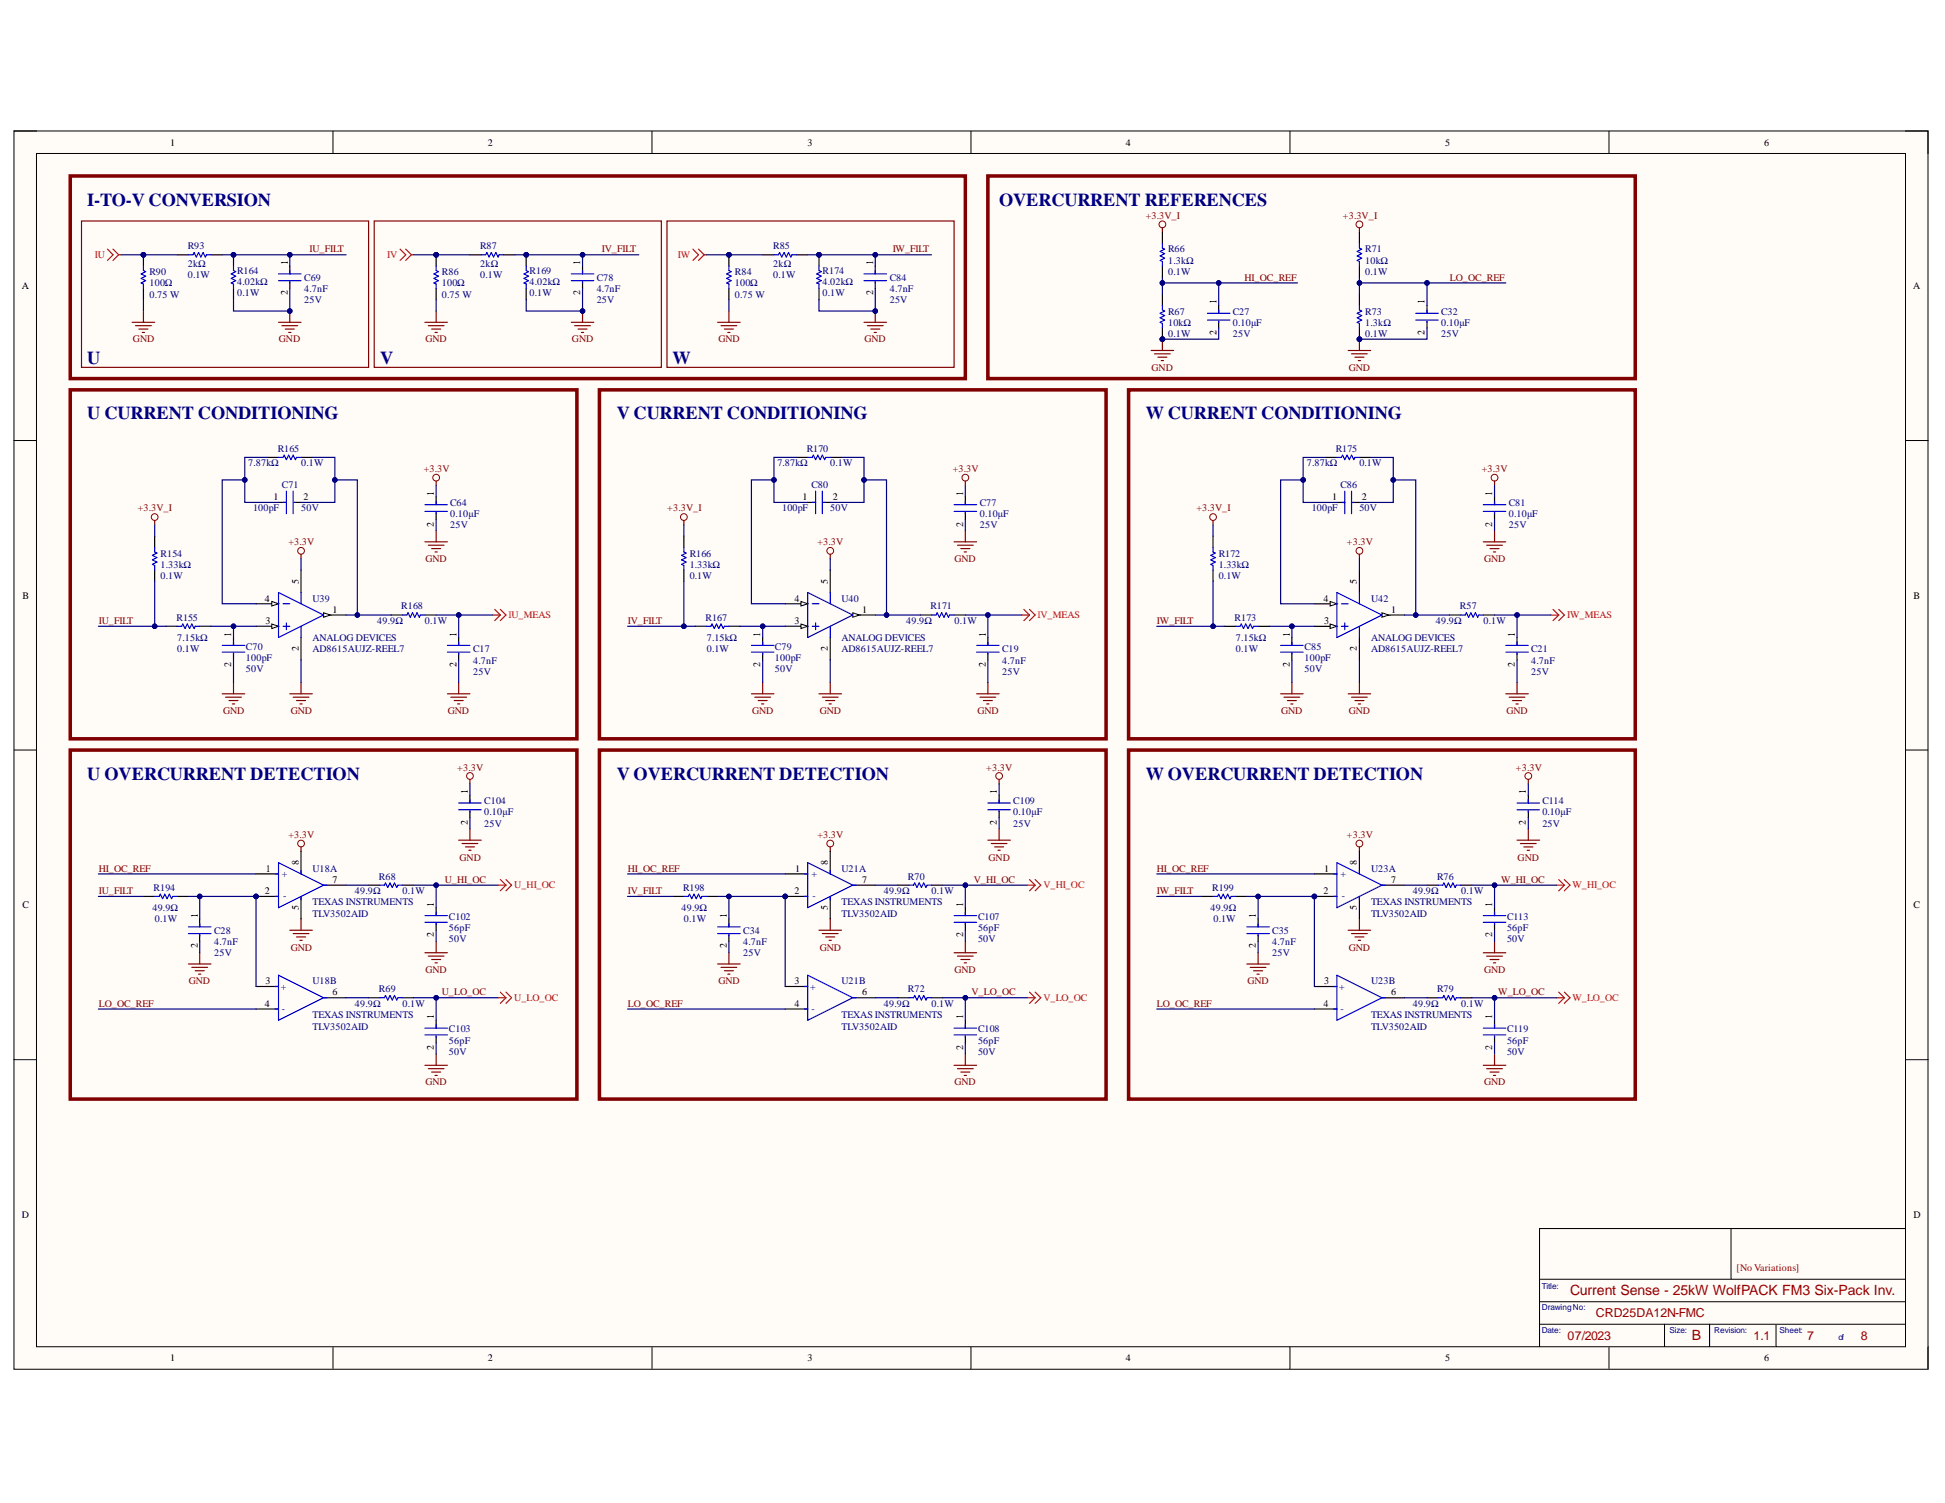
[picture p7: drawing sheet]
<svg xmlns="http://www.w3.org/2000/svg" width="279mm" height="216mm" viewBox="0 0 279 216" stroke-linecap="round" stroke-linejoin="round" font-family="sans-serif">
<defs><g id="words">
<g font-size="2.6" fill="#000080">
<text x="12.5" y="29.6">I-TO-V CONVERSION</text>
<text x="143.5" y="29.6">OVERCURRENT REFERENCES</text>
<text x="12.5" y="52.2">U</text>
<text x="54.6" y="52.2">V</text>
<text x="96.6" y="52.2">W</text>
<text x="12.5" y="60.2">U CURRENT CONDITIONING</text>
<text x="88.6" y="60.2">V CURRENT CONDITIONING</text>
<text x="164.6" y="60.2">W CURRENT CONDITIONING</text>
<text x="12.5" y="112.1">U OVERCURRENT DETECTION</text>
<text x="88.6" y="112.1">V OVERCURRENT DETECTION</text>
<text x="164.6" y="112.1">W OVERCURRENT DETECTION</text>
</g>
<g font-size="2" fill="#980000">
<text x="225.5" y="186.1">Current Sense - 25kW WolfPACK FM3 Six-Pack Inv.</text>
<text x="243" y="192.5">B</text>
</g>
<g font-size="1.8" fill="#980000">
<text x="229.3" y="189.2">CRD25DA12N-FMC</text>
<text x="225.2" y="192.4">07/2023</text>
<text x="251.9" y="192.4">1.1</text>
<text x="259.6" y="192.4">7</text>
<text x="267.3" y="192.4">8</text>
</g>
<g font-size="1.4">
<text x="24.4" y="20.9">1</text>
<text x="70.1" y="20.9">2</text>
<text x="116" y="20.9">3</text>
<text x="161.7" y="20.9">4</text>
<text x="207.6" y="20.9">5</text>
<text x="253.4" y="20.9">6</text>
<text x="3.1" y="41.6">A</text>
<text x="41.3" y="38" transform="rotate(-90 41.3 38)">1</text>
<text x="83.3" y="38" transform="rotate(-90 83.3 38)">1</text>
<text x="125.4" y="38" transform="rotate(-90 125.4 38)">1</text>
<text x="274.8" y="41.6">A</text>
<text x="41.3" y="42.4" transform="rotate(-90 41.3 42.4)">2</text>
<text x="83.3" y="42.4" transform="rotate(-90 83.3 42.4)">2</text>
<text x="125.4" y="42.4" transform="rotate(-90 125.4 42.4)">2</text>
<text x="174.7" y="43.7" transform="rotate(-90 174.7 43.7)">1</text>
<text x="204.7" y="43.7" transform="rotate(-90 204.7 43.7)">1</text>
<text x="174.7" y="48.1" transform="rotate(-90 174.7 48.1)">2</text>
<text x="204.7" y="48.1" transform="rotate(-90 204.7 48.1)">2</text>
<text x="39.3" y="71.8">1</text>
<text x="43.6" y="71.8">2</text>
<text x="62.3" y="71.2" transform="rotate(-90 62.3 71.2)">1</text>
<text x="115.3" y="71.8">1</text>
<text x="119.6" y="71.8">2</text>
<text x="138.4" y="71.2" transform="rotate(-90 138.4 71.2)">1</text>
<text x="191.4" y="71.8">1</text>
<text x="195.6" y="71.8">2</text>
<text x="214.4" y="71.2" transform="rotate(-90 214.4 71.2)">1</text>
<text x="62.3" y="75.6" transform="rotate(-90 62.3 75.6)">2</text>
<text x="138.4" y="75.6" transform="rotate(-90 138.4 75.6)">2</text>
<text x="214.4" y="75.6" transform="rotate(-90 214.4 75.6)">2</text>
<text x="42.9" y="83.8" transform="rotate(-90 42.9 83.8)">5</text>
<text x="118.9" y="83.8" transform="rotate(-90 118.9 83.8)">5</text>
<text x="194.9" y="83.8" transform="rotate(-90 194.9 83.8)">5</text>
<text x="3.2" y="86">B</text>
<text x="38" y="86.4">4</text>
<text x="38.1" y="89.7">3</text>
<text x="47.8" y="88.1">1</text>
<text x="114.1" y="89.7">3</text>
<text x="114.1" y="86.4">4</text>
<text x="123.8" y="88.1">1</text>
<text x="190.1" y="86.4">4</text>
<text x="190.2" y="89.7">3</text>
<text x="199.8" y="88.1">1</text>
<text x="274.9" y="86">B</text>
<text x="33.2" y="95.8" transform="rotate(-90 33.2 95.8)">2</text>
<text x="33.2" y="91.4" transform="rotate(-90 33.2 91.4)">1</text>
<text x="42.9" y="93.5" transform="rotate(-90 42.9 93.5)">2</text>
<text x="65.6" y="95.8" transform="rotate(-90 65.6 95.8)">2</text>
<text x="65.6" y="91.4" transform="rotate(-90 65.6 91.4)">1</text>
<text x="109.2" y="95.8" transform="rotate(-90 109.2 95.8)">2</text>
<text x="109.2" y="91.4" transform="rotate(-90 109.2 91.4)">1</text>
<text x="118.9" y="93.5" transform="rotate(-90 118.9 93.5)">2</text>
<text x="141.6" y="95.8" transform="rotate(-90 141.6 95.8)">2</text>
<text x="141.6" y="91.4" transform="rotate(-90 141.6 91.4)">1</text>
<text x="185.3" y="95.8" transform="rotate(-90 185.3 95.8)">2</text>
<text x="185.3" y="91.4" transform="rotate(-90 185.3 91.4)">1</text>
<text x="194.9" y="93.5" transform="rotate(-90 194.9 93.5)">2</text>
<text x="217.6" y="95.8" transform="rotate(-90 217.6 95.8)">2</text>
<text x="217.6" y="91.4" transform="rotate(-90 217.6 91.4)">1</text>
<text x="67.2" y="118.5" transform="rotate(-90 67.2 118.5)">2</text>
<text x="67.2" y="114.1" transform="rotate(-90 67.2 114.1)">1</text>
<text x="143.2" y="118.5" transform="rotate(-90 143.2 118.5)">2</text>
<text x="143.2" y="114.1" transform="rotate(-90 143.2 114.1)">1</text>
<text x="219.2" y="118.5" transform="rotate(-90 219.2 118.5)">2</text>
<text x="219.2" y="114.1" transform="rotate(-90 219.2 114.1)">1</text>
<text x="38.2" y="125.2">1</text>
<text x="42.9" y="124.2" transform="rotate(-90 42.9 124.2)">8</text>
<text x="114.2" y="125.2">1</text>
<text x="118.9" y="124.2" transform="rotate(-90 118.9 124.2)">8</text>
<text x="190.2" y="125.2">1</text>
<text x="194.9" y="124.2" transform="rotate(-90 194.9 124.2)">8</text>
<text x="3.2" y="130.5">C</text>
<text x="28.4" y="131.8" transform="rotate(-90 28.4 131.8)">1</text>
<text x="38" y="128.5">2</text>
<text x="42.9" y="130.7" transform="rotate(-90 42.9 130.7)">5</text>
<text x="47.8" y="126.8">7</text>
<text x="62.3" y="130.2" transform="rotate(-90 62.3 130.2)">1</text>
<text x="104.4" y="131.8" transform="rotate(-90 104.4 131.8)">1</text>
<text x="114.1" y="128.5">2</text>
<text x="118.9" y="130.7" transform="rotate(-90 118.9 130.7)">5</text>
<text x="123.8" y="126.8">7</text>
<text x="138.4" y="130.2" transform="rotate(-90 138.4 130.2)">1</text>
<text x="180.4" y="131.8" transform="rotate(-90 180.4 131.8)">1</text>
<text x="190.1" y="128.5">2</text>
<text x="194.9" y="130.7" transform="rotate(-90 194.9 130.7)">5</text>
<text x="199.8" y="126.8">7</text>
<text x="214.4" y="130.2" transform="rotate(-90 214.4 130.2)">1</text>
<text x="274.9" y="130.5">C</text>
<text x="28.4" y="136.2" transform="rotate(-90 28.4 136.2)">2</text>
<text x="62.3" y="134.6" transform="rotate(-90 62.3 134.6)">2</text>
<text x="104.4" y="136.2" transform="rotate(-90 104.4 136.2)">2</text>
<text x="138.4" y="134.6" transform="rotate(-90 138.4 134.6)">2</text>
<text x="180.4" y="136.2" transform="rotate(-90 180.4 136.2)">2</text>
<text x="214.4" y="134.6" transform="rotate(-90 214.4 134.6)">2</text>
<text x="38.1" y="141.4">3</text>
<text x="47.8" y="143">6</text>
<text x="114.1" y="141.4">3</text>
<text x="123.8" y="143">6</text>
<text x="190.2" y="141.4">3</text>
<text x="199.8" y="143">6</text>
<text x="38" y="144.6">4</text>
<text x="62.3" y="146.4" transform="rotate(-90 62.3 146.4)">1</text>
<text x="114.1" y="144.6">4</text>
<text x="138.4" y="146.4" transform="rotate(-90 138.4 146.4)">1</text>
<text x="190.1" y="144.6">4</text>
<text x="214.4" y="146.4" transform="rotate(-90 214.4 146.4)">1</text>
<text x="62.3" y="150.8" transform="rotate(-90 62.3 150.8)">2</text>
<text x="138.4" y="150.8" transform="rotate(-90 138.4 150.8)">2</text>
<text x="214.4" y="150.8" transform="rotate(-90 214.4 150.8)">2</text>
<text x="3.1" y="174.9">D</text>
<text x="274.9" y="174.9">D</text>
<text x="24.4" y="195.6">1</text>
<text x="70.1" y="195.6">2</text>
<text x="116" y="195.6">3</text>
<text x="161.7" y="195.6">4</text>
<text x="207.6" y="195.6">5</text>
<text x="253.4" y="195.6">6</text>
</g>
<g font-size="1.4" fill="#000080">
<text x="27" y="35.8">R93</text>
<text x="69" y="35.8">R87</text>
<text x="111.1" y="35.8">R85</text>
<text x="21.5" y="41.1">100Ω</text>
<text x="21.5" y="39.5">R90</text>
<text x="27" y="38.4">2kΩ</text>
<text x="27" y="40">0.1W</text>
<text x="34.1" y="41">4.02kΩ</text>
<text x="34.1" y="39.4">R164</text>
<text x="43.7" y="41.9">4.7nF</text>
<text x="43.7" y="40.3">C69</text>
<text x="63.5" y="41.1">100Ω</text>
<text x="63.5" y="39.5">R86</text>
<text x="69" y="38.4">2kΩ</text>
<text x="69" y="40">0.1W</text>
<text x="76.1" y="41">4.02kΩ</text>
<text x="76.1" y="39.4">R169</text>
<text x="85.7" y="41.9">4.7nF</text>
<text x="85.7" y="40.3">C78</text>
<text x="105.6" y="41.1">100Ω</text>
<text x="105.6" y="39.5">R84</text>
<text x="111.1" y="38.4">2kΩ</text>
<text x="111.1" y="40">0.1W</text>
<text x="118.2" y="41">4.02kΩ</text>
<text x="118.2" y="39.4">R174</text>
<text x="127.8" y="41.9">4.7nF</text>
<text x="127.8" y="40.3">C84</text>
<text x="167.8" y="39.5">0.1W</text>
<text x="167.8" y="37.9">1.3kΩ</text>
<text x="167.8" y="36.2">R66</text>
<text x="196.1" y="37.9">10kΩ</text>
<text x="196.1" y="39.5">0.1W</text>
<text x="196.1" y="36.2">R71</text>
<text x="21.5" y="42.8">0.75 W</text>
<text x="34.1" y="42.6">0.1W</text>
<text x="43.7" y="43.5">25V</text>
<text x="63.5" y="42.8">0.75 W</text>
<text x="76.1" y="42.6">0.1W</text>
<text x="85.7" y="43.5">25V</text>
<text x="105.6" y="42.8">0.75 W</text>
<text x="118.2" y="42.6">0.1W</text>
<text x="127.8" y="43.5">25V</text>
<text x="167.8" y="46.8">10kΩ</text>
<text x="167.8" y="45.2">R67</text>
<text x="177.1" y="46.8">0.10μF</text>
<text x="177.1" y="45.2">C27</text>
<text x="196.1" y="46.8">1.3kΩ</text>
<text x="196.1" y="45.2">R73</text>
<text x="207" y="46.8">0.10μF</text>
<text x="207" y="45.2">C32</text>
<text x="167.8" y="48.4">0.1W</text>
<text x="177.1" y="48.4">25V</text>
<text x="196.1" y="48.4">0.1W</text>
<text x="207" y="48.4">25V</text>
<text x="39.9" y="64.9">R165</text>
<text x="115.9" y="64.9">R170</text>
<text x="191.9" y="64.9">R175</text>
<text x="35.7" y="67">7.87kΩ</text>
<text x="40.5" y="70.1">C71</text>
<text x="43.3" y="67">0.1W</text>
<text x="111.7" y="67">7.87kΩ</text>
<text x="116.6" y="70.1">C80</text>
<text x="119.3" y="67">0.1W</text>
<text x="187.7" y="67">7.87kΩ</text>
<text x="192.6" y="70.1">C86</text>
<text x="195.3" y="67">0.1W</text>
<text x="36.3" y="73.4">100pF</text>
<text x="43.3" y="73.4">50V</text>
<text x="64.7" y="75.9">25V</text>
<text x="64.7" y="74.3">0.10μF</text>
<text x="64.7" y="72.7">C64</text>
<text x="112.3" y="73.4">100pF</text>
<text x="119.3" y="73.4">50V</text>
<text x="140.7" y="75.9">25V</text>
<text x="140.7" y="74.3">0.10μF</text>
<text x="140.7" y="72.7">C77</text>
<text x="188.4" y="73.4">100pF</text>
<text x="195.3" y="73.4">50V</text>
<text x="216.7" y="75.9">25V</text>
<text x="216.7" y="74.3">0.10μF</text>
<text x="216.7" y="72.7">C81</text>
<text x="23.1" y="83.2">0.1W</text>
<text x="23.1" y="81.5">1.33kΩ</text>
<text x="23.1" y="79.9">R154</text>
<text x="99.1" y="83.2">0.1W</text>
<text x="99.1" y="81.5">1.33kΩ</text>
<text x="99.1" y="79.9">R166</text>
<text x="175.1" y="83.2">0.1W</text>
<text x="175.1" y="81.5">1.33kΩ</text>
<text x="175.1" y="79.9">R172</text>
<text x="25.4" y="89.2">R155</text>
<text x="44.9" y="86.4">U39</text>
<text x="54.2" y="89.7">49.9Ω</text>
<text x="57.7" y="87.5">R168</text>
<text x="61" y="89.7">0.1W</text>
<text x="101.4" y="89.2">R167</text>
<text x="120.9" y="86.4">U40</text>
<text x="130.2" y="89.7">49.9Ω</text>
<text x="133.6" y="87.5">R171</text>
<text x="137.1" y="89.7">0.1W</text>
<text x="177.3" y="89.2">R173</text>
<text x="197" y="86.4">U42</text>
<text x="206.3" y="89.7">49.9Ω</text>
<text x="209.7" y="87.5">R57</text>
<text x="213.1" y="89.7">0.1W</text>
<text x="25.4" y="92.1">7.15kΩ</text>
<text x="25.4" y="93.7">0.1W</text>
<text x="35.3" y="95">100pF</text>
<text x="35.3" y="93.4">C70</text>
<text x="44.9" y="92.1">ANALOG DEVICES</text>
<text x="44.9" y="93.7">AD8615AUJZ-REEL7</text>
<text x="68" y="95.3">4.7nF</text>
<text x="68" y="93.7">C17</text>
<text x="101.5" y="92.1">7.15kΩ</text>
<text x="101.5" y="93.7">0.1W</text>
<text x="111.3" y="95">100pF</text>
<text x="111.3" y="93.4">C79</text>
<text x="120.9" y="92.1">ANALOG DEVICES</text>
<text x="120.9" y="93.7">AD8615AUJZ-REEL7</text>
<text x="144" y="95.3">4.7nF</text>
<text x="144" y="93.7">C19</text>
<text x="177.5" y="92.1">7.15kΩ</text>
<text x="177.5" y="93.7">0.1W</text>
<text x="187.4" y="95">100pF</text>
<text x="187.4" y="93.4">C85</text>
<text x="197" y="92.1">ANALOG DEVICES</text>
<text x="197" y="93.7">AD8615AUJZ-REEL7</text>
<text x="220" y="95.3">4.7nF</text>
<text x="220" y="93.7">C21</text>
<text x="35.3" y="96.6">50V</text>
<text x="68" y="96.9">25V</text>
<text x="111.3" y="96.6">50V</text>
<text x="144" y="96.9">25V</text>
<text x="187.4" y="96.6">50V</text>
<text x="220" y="96.9">25V</text>
<text x="69.6" y="118.7">25V</text>
<text x="69.6" y="117.1">0.10μF</text>
<text x="69.6" y="115.5">C104</text>
<text x="145.6" y="118.7">25V</text>
<text x="145.6" y="117.1">0.10μF</text>
<text x="145.6" y="115.5">C109</text>
<text x="221.6" y="118.7">25V</text>
<text x="221.6" y="117.1">0.10μF</text>
<text x="221.6" y="115.5">C114</text>
<text x="44.9" y="125.2">U18A</text>
<text x="120.9" y="125.2">U21A</text>
<text x="197" y="125.2">U23A</text>
<text x="21.9" y="130.9">49.9Ω</text>
<text x="22.1" y="127.9">R194</text>
<text x="40.5" y="126">+</text>
<text x="40.7" y="129.1">-</text>
<text x="44.9" y="130.1">TEXAS INSTRUMENTS</text>
<text x="44.9" y="131.7">TLV3502AID</text>
<text x="51" y="128.5">49.9Ω</text>
<text x="54.4" y="126.3">R68</text>
<text x="57.8" y="128.5">0.1W</text>
<text x="97.9" y="130.9">49.9Ω</text>
<text x="98.1" y="127.9">R198</text>
<text x="116.6" y="126">+</text>
<text x="116.7" y="129.1">-</text>
<text x="120.9" y="130.1">TEXAS INSTRUMENTS</text>
<text x="120.9" y="131.7">TLV3502AID</text>
<text x="127" y="128.5">49.9Ω</text>
<text x="130.4" y="126.3">R70</text>
<text x="133.8" y="128.5">0.1W</text>
<text x="173.9" y="130.9">49.9Ω</text>
<text x="174.1" y="127.9">R199</text>
<text x="192.6" y="126">+</text>
<text x="192.7" y="129.1">-</text>
<text x="197" y="130.1">TEXAS INSTRUMENTS</text>
<text x="197" y="131.7">TLV3502AID</text>
<text x="203" y="128.5">49.9Ω</text>
<text x="206.4" y="126.3">R76</text>
<text x="209.9" y="128.5">0.1W</text>
<text x="22.2" y="132.5">0.1W</text>
<text x="30.8" y="137.3">25V</text>
<text x="30.8" y="135.7">4.7nF</text>
<text x="30.8" y="134.1">C28</text>
<text x="64.5" y="133.8">56pF</text>
<text x="64.5" y="135.4">50V</text>
<text x="64.5" y="132.2">C102</text>
<text x="98.2" y="132.5">0.1W</text>
<text x="106.8" y="137.3">25V</text>
<text x="106.8" y="135.7">4.7nF</text>
<text x="106.8" y="134.1">C34</text>
<text x="140.5" y="133.8">56pF</text>
<text x="140.5" y="135.4">50V</text>
<text x="140.5" y="132.2">C107</text>
<text x="174.3" y="132.5">0.1W</text>
<text x="182.8" y="137.3">25V</text>
<text x="182.8" y="135.7">4.7nF</text>
<text x="182.8" y="134.1">C35</text>
<text x="216.5" y="133.8">56pF</text>
<text x="216.5" y="135.4">50V</text>
<text x="216.5" y="132.2">C113</text>
<text x="40.3" y="142.2">+</text>
<text x="44.9" y="141.4">U18B</text>
<text x="54.4" y="142.5">R69</text>
<text x="116.4" y="142.2">+</text>
<text x="120.9" y="141.4">U21B</text>
<text x="130.4" y="142.5">R72</text>
<text x="192.4" y="142.2">+</text>
<text x="197" y="141.4">U23B</text>
<text x="206.4" y="142.5">R79</text>
<text x="40.5" y="145.4">-</text>
<text x="44.9" y="146.2">TEXAS INSTRUMENTS</text>
<text x="44.9" y="147.9">TLV3502AID</text>
<text x="51" y="144.6">49.9Ω</text>
<text x="57.8" y="144.6">0.1W</text>
<text x="64.5" y="149.9">56pF</text>
<text x="64.5" y="148.3">C103</text>
<text x="116.6" y="145.4">-</text>
<text x="120.9" y="146.2">TEXAS INSTRUMENTS</text>
<text x="120.9" y="147.9">TLV3502AID</text>
<text x="127" y="144.6">49.9Ω</text>
<text x="133.8" y="144.6">0.1W</text>
<text x="140.5" y="149.9">56pF</text>
<text x="140.5" y="148.3">C108</text>
<text x="192.6" y="145.4">-</text>
<text x="197" y="146.2">TEXAS INSTRUMENTS</text>
<text x="197" y="147.9">TLV3502AID</text>
<text x="203" y="144.6">49.9Ω</text>
<text x="209.9" y="144.6">0.1W</text>
<text x="216.5" y="149.9">56pF</text>
<text x="216.5" y="148.3">C119</text>
<text x="64.5" y="151.6">50V</text>
<text x="140.5" y="151.6">50V</text>
<text x="216.5" y="151.6">50V</text>
</g>
<g font-size="1.4" fill="#800000">
<text x="164.6" y="31.4">+3.3V_I</text>
<text x="192.9" y="31.4">+3.3V_I</text>
<text x="44.5" y="36.2">IU_FILT</text>
<text x="86.5" y="36.2">IV_FILT</text>
<text x="128.2" y="36.2">IW_FILT</text>
<text x="178.8" y="40.3">HI_OC_REF</text>
<text x="208.3" y="40.3">LO_OC_REF</text>
<text x="19.1" y="49.2">GND</text>
<text x="40.1" y="49.2">GND</text>
<text x="61.1" y="49.2">GND</text>
<text x="82.2" y="49.2">GND</text>
<text x="103.2" y="49.2">GND</text>
<text x="124.2" y="49.2">GND</text>
<text x="165.4" y="53.2">GND</text>
<text x="193.7" y="53.2">GND</text>
<text x="60.9" y="67.8">+3.3V</text>
<text x="136.9" y="67.8">+3.3V</text>
<text x="212.9" y="67.8">+3.3V</text>
<text x="19.8" y="73.4">+3.3V_I</text>
<text x="95.9" y="73.4">+3.3V_I</text>
<text x="171.9" y="73.4">+3.3V_I</text>
<text x="41.4" y="78.3">+3.3V</text>
<text x="61.1" y="80.8">GND</text>
<text x="117.4" y="78.3">+3.3V</text>
<text x="137.1" y="80.8">GND</text>
<text x="193.5" y="78.3">+3.3V</text>
<text x="213.2" y="80.8">GND</text>
<text x="14.2" y="89.7">IU_FILT</text>
<text x="90.2" y="89.7">IV_FILT</text>
<text x="166.2" y="89.7">IW_FILT</text>
<text x="32" y="102.6">GND</text>
<text x="41.8" y="102.6">GND</text>
<text x="64.3" y="102.6">GND</text>
<text x="108" y="102.6">GND</text>
<text x="117.8" y="102.6">GND</text>
<text x="140.4" y="102.6">GND</text>
<text x="184" y="102.6">GND</text>
<text x="193.7" y="102.6">GND</text>
<text x="216.4" y="102.6">GND</text>
<text x="65.7" y="110.7">+3.3V</text>
<text x="141.7" y="110.7">+3.3V</text>
<text x="217.8" y="110.7">+3.3V</text>
<text x="14.2" y="125.2">HI_OC_REF</text>
<text x="41.4" y="120.3">+3.3V</text>
<text x="66" y="123.6">GND</text>
<text x="90.2" y="125.2">HI_OC_REF</text>
<text x="117.4" y="120.3">+3.3V</text>
<text x="142" y="123.6">GND</text>
<text x="166.2" y="125.2">HI_OC_REF</text>
<text x="193.5" y="120.3">+3.3V</text>
<text x="218" y="123.6">GND</text>
<text x="14.2" y="128.5">IU_FILT</text>
<text x="63.9" y="126.8">U_HI_OC</text>
<text x="90.2" y="128.5">IV_FILT</text>
<text x="139.9" y="126.8">V_HI_OC</text>
<text x="166.2" y="128.5">IW_FILT</text>
<text x="215.6" y="126.8">W_HI_OC</text>
<text x="41.8" y="136.6">GND</text>
<text x="117.8" y="136.6">GND</text>
<text x="193.7" y="136.6">GND</text>
<text x="27.1" y="141.4">GND</text>
<text x="61.1" y="139.8">GND</text>
<text x="63.5" y="143">U_LO_OC</text>
<text x="103.2" y="141.4">GND</text>
<text x="137.1" y="139.8">GND</text>
<text x="139.6" y="143">V_LO_OC</text>
<text x="179.2" y="141.4">GND</text>
<text x="213.2" y="139.8">GND</text>
<text x="215.2" y="143">W_LO_OC</text>
<text x="14.2" y="144.6">LO_OC_REF</text>
<text x="90.2" y="144.6">LO_OC_REF</text>
<text x="166.2" y="144.6">LO_OC_REF</text>
<text x="61.1" y="155.9">GND</text>
<text x="137.1" y="155.9">GND</text>
<text x="213.2" y="155.9">GND</text>
</g>
<g font-size="1.4" fill="#f00">
<text x="13.6" y="37.1">IU</text>
<text x="55.6" y="37.1">IV</text>
<text x="97.4" y="37.1">IW</text>
<text x="73" y="88.8">IU_MEAS</text>
<text x="149" y="88.8">IV_MEAS</text>
<text x="225.1" y="88.8">IW_MEAS</text>
<text x="73.9" y="127.6">U_HI_OC</text>
<text x="149.9" y="127.6">V_HI_OC</text>
<text x="225.9" y="127.6">W_HI_OC</text>
<text x="73.9" y="143.8">U_LO_OC</text>
<text x="149.9" y="143.8">V_LO_OC</text>
<text x="225.9" y="143.8">W_LO_OC</text>
</g>
<text font-size="1.4" fill="#980000" x="249.5" y="182.6">[No Variations]</text>
<g font-size="1.2" fill="#000080">
<text x="221.5" y="185.2">Title:</text>
<text x="221.5" y="191.4">Date:</text>
<text x="221.5" y="188.2">DrawingNo:</text>
<text x="239.8" y="191.4">Size:</text>
<text x="246.2" y="191.4">Revision:</text>
<text x="255.6" y="191.4">Sheet:</text>
<text x="264.1" y="192.4">of</text>
</g>
</g></defs>
<path d="M2 18.8h275v177.9h-275z" fill-rule="evenodd" fill="#fffcf8"/>
<path d="M2 18.8h275v177.9h-275z" fill="none" stroke="#000" stroke-width=".14"/>
<path d="M5.2 22h268.5v171.5h-268.5z" fill-rule="evenodd" fill="#fffcf8"/>
<g fill="none" stroke="#000" stroke-width=".14">
<path d="M2 18.8h3.2M47.8 18.8v3.2M93.7 18.8v3.2M139.5 18.8v3.2M185.3 18.8v3.2M231.1 18.8v3.2M273.7 18.8h3.3v3.2M5.2 22h268.5v171.5h-268.5zM2 63.3h3.2M273.7 63.3h3.3M2 107.7h3.2M273.7 107.7h3.3"/>
<path d="M2 152.2h3.2M273.7 152.2h3.3M248.7 176.5v7.3M273.7 176.5h-52.5v17M47.8 193.5v3.2M93.7 193.5v3.2M139.5 193.5v3.2M185.3 193.5v3.2M221.2 190.2h52.5M221.2 187h52.5M221.2 183.8h52.5M231.1 193.5v3.2"/>
<path d="M239.1 190.2v3.3M245.6 190.2v3.3M255.1 190.2v3.3M277 193.5v3.2"/>
</g>
<g fill="none" stroke="#800000" stroke-width=".14">
<circle cx="43.2" cy="79.1" r=".48"/>
<circle cx="62.7" cy="68.6" r=".49"/>
</g>
<path d="M43.2 79.6v.7M61 77.8h3.3M61.5 78.3h2.3M62 78.8h1.3M62.5 79.3h.3M62.7 69.1v.6M62.7 76.2v1.6" fill="none" stroke="#800000" stroke-width=".17"/>
<path d="M22.2 77v1.6M62.7 71.4v1.1M62.7 73.6v1M22.2 81.9v1.6M23.8 90h1.7M28.7 90h1.6M46.5 88.3h3.2" fill="none" stroke="#000" stroke-width=".17"/>
<path d="M22.2 78.6v.7l.3 .1-.6 .4 .6 .3-.6 .3 .6 .3-.6 .4 .3 .1v.7M61 72.5h3.3M61 73.5h3.3M62.7 72v.5M62.7 73.6v.2M25.5 90h.6l.2-.4 .3 .7 .3-.7 .3 .7 .4-.7 .3 .7 .1-.3h.7" fill="none" stroke="#00f" stroke-width=".17"/>
<path d="M46.5 88l.9 .3-.9 .4z" fill="#f8fcff"/>
<path d="M46.5 88l.9 .3-.9 .4z" fill="none" stroke="#000" stroke-width=".14"/>
<path d="M36.8 90h3.2M43.2 91.6v3.2" fill="none" stroke="#000" stroke-width=".17"/>
<path d="M39 89.6l1 .4-1 .3z" fill="#f8fcff"/>
<path d="M39 89.6l1 .4-1 .3z" fill="none" stroke="#000" stroke-width=".14"/>
<path d="M36.8 86.7h3.2" fill="none" stroke="#000" stroke-width=".17"/>
<path d="M39 86.4l1 .3-1 .3z" fill="#f8fcff"/>
<path d="M39 86.4l1 .3-1 .3z" fill="none" stroke="#000" stroke-width=".14"/>
<path d="M43.2 81.9v3.2" fill="none" stroke="#000" stroke-width=".17"/>
<path d="M40 85.1l6.5 3.2-6.5 3.3zM40.7 86.7h.9M40.7 90h.9M41.1 89.5v.9M43.2 85.1v1.6M43.2 90v1.6" fill="none" stroke="#00f" stroke-width=".17"/>
<path d="M10.1 56h72.8v50.1h-72.8z" fill="none" stroke="#800000" stroke-width=".51"/>
<circle cx="20.6" cy="36.6" r=".32" fill="#000080"/>
<circle cx="20.6" cy="36.6" r=".32" fill="none" stroke="#000080" stroke-width=".14"/>
<path d="M20.6 36.6v1.6" fill="none" stroke="#000" stroke-width=".17"/>
<circle cx="20.6" cy="36.6" r=".32" fill="#000080"/>
<circle cx="20.6" cy="36.6" r=".32" fill="none" stroke="#000080" stroke-width=".14"/>
<path d="M20.6 41.4v1.7" fill="none" stroke="#000" stroke-width=".17"/>
<path d="M20.6 38.2v.7l.3 .1-.6 .3 .6 .4-.6 .3 .6 .3-.6 .3 .3 .2v.6" fill="none" stroke="#00f" stroke-width=".17"/>
<circle cx="22.2" cy="74.3" r=".48" fill="none" stroke="#800000" stroke-width=".14"/>
<path d="M40 46.3h3.2M40.5 46.8h2.3M41 47.3h1.3M41.5 47.8h.3M41.6 44.7v1.6M22.2 74.8v.6" fill="none" stroke="#800000" stroke-width=".17"/>
<circle cx="41.6" cy="44.7" r=".32" fill="#000080"/>
<circle cx="41.6" cy="44.7" r=".32" fill="none" stroke="#000080" stroke-width=".14"/>
<path d="M11.7 31.7h41.2v21.1h-41.2zM19 46.3h3.2M19.5 46.8h2.2M20 47.3h1.2M20.4 47.8h.4M20.6 44.7v1.6" fill="none" stroke="#800000" stroke-width=".17"/>
<path d="M15.4 35.8l.8 .8-.8 .8M16.2 35.8l.8 .8M17 36.6l-.8 .8M17 36.6h.4M70.7 88.3h1.2M71.1 87.5l.8 .8M71.9 88.3l-.8 .9M71.9 87.5l.8 .8-.8 .9" fill="none" stroke="#f00" stroke-width=".17"/>
<path d="M38.4 65.7h1.6M43.2 65.7h1.7" fill="none" stroke="#000" stroke-width=".17"/>
<path d="M40 65.7h.7l.1-.3 .3 .6 .4-.6 .3 .6 .3-.6 .3 .6 .2-.3h.6" fill="none" stroke="#00f" stroke-width=".17"/>
<path d="M10.1 25.3h128.6v29.1h-128.6z" fill="none" stroke="#800000" stroke-width=".51"/>
<circle cx="62.7" cy="36.6" r=".32" fill="#000080"/>
<circle cx="62.7" cy="36.6" r=".32" fill="none" stroke="#000080" stroke-width=".14"/>
<path d="M62.7 36.6v1.6" fill="none" stroke="#000" stroke-width=".17"/>
<circle cx="62.7" cy="36.6" r=".32" fill="#000080"/>
<circle cx="62.7" cy="36.6" r=".32" fill="none" stroke="#000080" stroke-width=".14"/>
<path d="M62.7 41.4v1.7" fill="none" stroke="#000" stroke-width=".17"/>
<path d="M62.7 38.2v.7l.3 .1-.7 .3 .7 .4-.7 .3 .7 .3-.7 .3 .4 .2v.6" fill="none" stroke="#00f" stroke-width=".17"/>
<path d="M82.1 46.3h3.2M82.6 46.8h2.2M83 47.3h1.3M83.5 47.8h.3M83.7 44.7v1.6" fill="none" stroke="#800000" stroke-width=".17"/>
<circle cx="83.7" cy="44.7" r=".32" fill="#000080"/>
<circle cx="83.7" cy="44.7" r=".32" fill="none" stroke="#000080" stroke-width=".14"/>
<path d="M53.8 31.7h41.2v21.1h-41.2zM61 46.3h3.3M61.5 46.8h2.3M62 47.3h1.3M62.5 47.8h.3M62.7 44.7v1.6" fill="none" stroke="#800000" stroke-width=".17"/>
<path d="M57.5 35.8l.8 .8-.8 .8M58.3 35.8l.8 .8M59.1 36.6l-.8 .8M59.1 36.6h.3" fill="none" stroke="#f00" stroke-width=".17"/>
<circle cx="104.7" cy="36.6" r=".32" fill="#000080"/>
<circle cx="104.7" cy="36.6" r=".32" fill="none" stroke="#000080" stroke-width=".14"/>
<path d="M104.7 36.6v1.6" fill="none" stroke="#000" stroke-width=".17"/>
<circle cx="104.7" cy="36.6" r=".32" fill="#000080"/>
<circle cx="104.7" cy="36.6" r=".32" fill="none" stroke="#000080" stroke-width=".14"/>
<path d="M104.7 41.4v1.7" fill="none" stroke="#000" stroke-width=".17"/>
<path d="M104.7 38.2v.7l.3 .1-.6 .3 .6 .4-.6 .3 .6 .3-.6 .3 .3 .2v.6" fill="none" stroke="#00f" stroke-width=".17"/>
<path d="M124.1 46.3h3.2M124.6 46.8h2.3M125.1 47.3h1.3M125.6 47.8h.3M125.7 44.7v1.6" fill="none" stroke="#800000" stroke-width=".17"/>
<circle cx="125.7" cy="44.7" r=".32" fill="#000080"/>
<circle cx="125.7" cy="44.7" r=".32" fill="none" stroke="#000080" stroke-width=".14"/>
<g fill="none" stroke="#800000" stroke-width=".17">
<path d="M95.8 31.7h41.3v21.1h-41.3zM103.1 46.3h3.2M103.6 46.8h2.2M104.1 47.3h1.3M104.5 47.8h.4M104.7 44.7v1.6M98.2 74.8v.6M119.3 79.6v.7M137.1 77.8h3.2M137.5 78.3h2.3M138 78.8h1.3M138.5 79.3h.3"/>
<path d="M138.7 69.1v.6M138.7 76.2v1.6M174.3 74.8v.6M195.3 79.6v.7M213.1 77.8h3.2M213.6 78.3h2.2M214 78.8h1.3M214.5 79.3h.3M214.7 69.1v.6M214.7 76.2v1.6M31.9 99.7h3.3M33.5 98v1.7"/>
<path d="M41.6 99.7h3.3M43.2 98v1.7M64.3 99.7h3.2M65.9 98v1.7M107.9 99.7h3.3M109.6 98v1.7M117.6 99.7h3.3M119.3 98v1.7M140.3 99.7h3.2M141.9 98v1.7M184 99.7h3.2M185.6 98v1.7"/>
<path d="M193.7 99.7h3.2M195.3 98v1.7M216.3 99.7h3.2M217.9 98v1.7M32.4 100.1h2.3M32.9 100.6h1.3M33.4 101.1h.3M42.1 100.1h2.3M42.6 100.6h1.3M43.1 101.1h.3M64.8 100.1h2.2M65.2 100.6h1.3"/>
<path d="M65.7 101.1h.4M67.5 112v.6M67.5 119.1v1.6M108.4 100.1h2.3M108.9 100.6h1.3M109.4 101.1h.3M118.1 100.1h2.3M118.6 100.6h1.3M119.1 101.1h.3M140.8 100.1h2.2M141.3 100.6h1.3M141.7 101.1h.4"/>
<path d="M184.4 100.1h2.3M184.9 100.6h1.3M185.4 101.1h.3M194.1 100.1h2.3M194.6 100.6h1.3M195.1 101.1h.3M216.8 100.1h2.3M217.3 100.6h1.3M217.8 101.1h.3M27.1 138.5h3.2M27.6 139h2.2M28 139.4h1.3"/>
<path d="M28.5 139.9h.4M28.7 136.9v1.6M41.6 133.6h3.3M42.1 134.1h2.3M42.6 134.6h1.3M43.1 135.1h.3M43.2 121.7v.6M43.2 132v1.6M65.9 120.7h3.2M66.4 121.2h2.2M66.9 121.7h1.3M67.3 122.1h.4"/>
</g>
<path d="M99.5 35.8l.8 .8-.8 .8M100.3 35.8l.8 .8M101.1 36.6l-.8 .8M101.1 36.6h.4M146.8 88.3h1.1M147.1 87.5l.8 .8M147.9 88.3l-.8 .9M147.9 87.5l.8 .8-.8 .9M222.8 88.3h1.1M223.1 87.5l.8 .8M223.9 88.3l-.8 .9M223.9 87.5l.8 .8-.8 .9" fill="none" stroke="#f00" stroke-width=".17"/>
<g fill="none" stroke="#800000" stroke-width=".14">
<circle cx="98.2" cy="74.3" r=".48"/>
<circle cx="119.3" cy="79.1" r=".49"/>
<circle cx="138.7" cy="68.6" r=".48"/>
<circle cx="174.3" cy="74.3" r=".48"/>
<circle cx="195.3" cy="79.1" r=".49"/>
<circle cx="214.7" cy="68.6" r=".49"/>
<circle cx="67.5" cy="111.5" r=".48"/>
<circle cx="43.2" cy="121.2" r=".48"/>
</g>
<g fill="none" stroke="#000" stroke-width=".17">
<path d="M98.2 77v1.6M114.4 65.7h1.6M119.3 65.7h1.6M138.7 71.4v1.1M138.7 73.6v1M174.3 77v1.6M190.4 65.7h1.6M195.3 65.7h1.6M214.7 71.4v1.1M214.7 73.6v1M98.2 81.9v1.6M99.9 90h1.6"/>
<path d="M104.7 90h1.6M174.3 81.9v1.6M175.9 90h1.6M180.7 90h1.6M67.5 114.2v1.1M67.5 116.5v.9"/>
</g>
<g fill="none" stroke="#00f" stroke-width=".17">
<path d="M98.2 78.6v.7l.4 .1-.7 .4 .7 .3-.7 .3 .7 .3-.7 .4 .3 .1v.7M116 65.7h.7l.1-.3 .4 .6 .3-.6 .3 .6 .3-.6 .4 .6 .1-.3h.7M137.1 72.5h3.2M137.1 73.5h3.2M138.7 72v.5M138.7 73.6v.2M174.3 78.6v.7l.3 .2-.7 .3 .7 .3-.7 .3 .7 .3-.7 .4 .4 .1v.7M192 65.7h.7l.2-.3 .3 .6 .3-.6 .3 .6 .3-.6 .4 .6 .1-.3h.7M213.1 72.5h3.2M213.1 73.5h3.2M214.7 72v.5M214.7 73.6v.2"/>
<path d="M101.5 90h.6l.2-.4 .3 .7 .3-.7 .4 .7 .3-.7 .3 .7 .2-.3h.6M177.5 90h.6l.2-.4 .3 .7 .3-.7 .4 .7 .3-.7 .3 .7 .2-.3h.6M65.9 115.3h3.2M65.9 116.3h3.2M67.5 114.9v.4M67.5 116.5v.1"/>
</g>
<path d="M86.1 56h72.8v50.1h-72.8zM162.1 56h72.8v50.1h-72.8z" fill="none" stroke="#800000" stroke-width=".51"/>
<circle cx="36.8" cy="128.8" r=".32" fill="#000080"/>
<circle cx="36.8" cy="128.8" r=".32" fill="none" stroke="#000080" stroke-width=".14"/>
<path d="M36.8 125.5h3.2M36.8 128.8h3.2" fill="none" stroke="#000" stroke-width=".17"/>
<circle cx="36.8" cy="128.8" r=".32" fill="#000080"/>
<circle cx="36.8" cy="128.8" r=".32" fill="none" stroke="#000080" stroke-width=".14"/>
<path d="M143.5 114.2v1.1M143.5 116.5v.9M43.2 122.3v3.2M43.2 128.8v3.2M46.5 127.2h3.2M36.8 141.7h3.2M36.8 144.9h3.2M46.5 143.3h3.2" fill="none" stroke="#000" stroke-width=".17"/>
<g fill="none" stroke="#00f" stroke-width=".17">
<path d="M141.9 115.3h3.2M141.9 116.3h3.2M143.5 114.9v.4M143.5 116.5v.1M39.5 125.5h.5M39.5 128.8h.5M40 123.9l6.5 3.3-6.5 3.2zM43.2 125.1v.4M43.2 128.8v.5M46.5 127.2h.5M39.5 141.7h.5M39.5 144.9h.5"/>
<path d="M40 140.1l6.5 3.2-6.5 3.3zM46.5 143.3h.5"/>
</g>
<g fill="none" stroke="#800000" stroke-width=".17">
<path d="M143.5 112v.6M143.5 119.1v1.6M61 136.9h3.3M61.5 137.3h2.3M62 137.8h1.3M62.5 138.3h.3M62.7 135.2v1.7M103.1 138.5h3.2M103.6 139h2.2M104.1 139.4h1.3M104.5 139.9h.4M104.7 136.9v1.6"/>
<path d="M117.6 133.6h3.3M118.1 134.1h2.3M118.6 134.6h1.3M119.1 135.1h.3M119.3 121.7v.6M119.3 132v1.6M141.9 120.7h3.2M142.4 121.2h2.3M142.9 121.7h1.3M143.4 122.1h.3M61 153h3.3M61.5 153.5h2.3"/>
<path d="M62 154h1.3M62.5 154.5h.3M62.7 151.4v1.6"/>
</g>
<path d="M10.1 107.7h72.8v50.2h-72.8z" fill="none" stroke="#800000" stroke-width=".51"/>
<g fill="none" stroke="#800000" stroke-width=".14">
<circle cx="143.5" cy="111.5" r=".48"/>
<circle cx="119.3" cy="121.2" r=".48"/>
</g>
<circle cx="112.8" cy="128.8" r=".32" fill="#000080"/>
<circle cx="112.8" cy="128.8" r=".32" fill="none" stroke="#000080" stroke-width=".14"/>
<path d="M112.8 125.5h3.2M112.8 128.8h3.2" fill="none" stroke="#000" stroke-width=".17"/>
<circle cx="112.8" cy="128.8" r=".32" fill="#000080"/>
<circle cx="112.8" cy="128.8" r=".32" fill="none" stroke="#000080" stroke-width=".14"/>
<path d="M219.5 114.2v1.2M219.5 116.5v1M119.3 122.3v3.2M119.3 128.8v3.2M122.5 127.2h3.2M112.8 141.7h3.2M112.8 144.9h3.2M122.5 143.3h3.2" fill="none" stroke="#000" stroke-width=".17"/>
<g fill="none" stroke="#00f" stroke-width=".17">
<path d="M217.9 115.4h3.3M217.9 116.3h3.3M219.5 114.9v.5M219.5 116.5v.1M115.5 125.5h.5M115.5 128.8h.5M116 123.9l6.5 3.3-6.5 3.2zM119.3 125.1v.4M119.3 128.8v.5M122.5 127.2h.5M115.5 141.7h.5M115.5 144.9h.5"/>
<path d="M116 140.1l6.5 3.2-6.5 3.3zM122.5 143.3h.5"/>
</g>
<g fill="none" stroke="#800000" stroke-width=".17">
<path d="M219.5 112v.6M219.5 119.1v1.6M137.1 136.9h3.2M137.5 137.3h2.3M138 137.8h1.3M138.5 138.3h.3M138.7 135.2v1.7M179.1 138.5h3.2M179.6 139h2.3M180.1 139.4h1.3M180.6 139.9h.3M180.7 136.9v1.6"/>
<path d="M193.7 133.6h3.2M194.1 134.1h2.3M194.6 134.6h1.3M195.1 135.1h.3M195.3 121.7v.6M195.3 132v1.6M217.9 120.7h3.3M218.4 121.2h2.3M218.9 121.7h1.3M219.4 122.1h.3M137.1 153h3.2M137.5 153.5h2.3"/>
<path d="M138 154h1.3M138.5 154.5h.3M138.7 151.4v1.6"/>
</g>
<path d="M86.1 107.7h72.8v50.2h-72.8z" fill="none" stroke="#800000" stroke-width=".51"/>
<g fill="none" stroke="#800000" stroke-width=".14">
<circle cx="219.5" cy="111.5" r=".48"/>
<circle cx="195.3" cy="121.2" r=".49"/>
</g>
<circle cx="188.8" cy="128.8" r=".32" fill="#000080"/>
<circle cx="188.8" cy="128.8" r=".32" fill="none" stroke="#000080" stroke-width=".14"/>
<path d="M188.8 125.5h3.2M188.8 128.8h3.2" fill="none" stroke="#000" stroke-width=".17"/>
<circle cx="188.8" cy="128.8" r=".32" fill="#000080"/>
<circle cx="188.8" cy="128.8" r=".32" fill="none" stroke="#000080" stroke-width=".14"/>
<path d="M175.1 43.9v1.1M175.1 46.1v1M195.3 122.3v3.2M195.3 128.8v3.2M198.5 127.2h3.3M188.8 141.7h3.2M188.8 144.9h3.2M198.5 143.3h3.3" fill="none" stroke="#000" stroke-width=".17"/>
<g fill="none" stroke="#00f" stroke-width=".17">
<path d="M173.4 45h3.3M173.4 46h3.3M175.1 44.5v.5M175.1 46.1v.2M191.6 125.5h.4M191.6 128.8h.4M192 123.9l6.5 3.3-6.5 3.2zM195.3 125.1v.4M195.3 128.8v.5M198.5 127.2h.5M191.6 141.7h.4M191.6 144.9h.4"/>
<path d="M192 140.1l6.5 3.2-6.5 3.3zM198.5 143.3h.5"/>
</g>
<g fill="none" stroke="#800000" stroke-width=".17">
<path d="M165.4 50.3h3.2M165.8 50.8h2.3M166.3 51.3h1.3M166.8 51.8h.3M167 48.7v1.6M213.1 136.9h3.2M213.6 137.3h2.2M214 137.8h1.3M214.5 138.3h.3M214.7 135.2v1.7M213.1 153h3.2M213.6 153.5h2.2"/>
<path d="M214 154h1.3M214.5 154.5h.3M214.7 151.4v1.6"/>
</g>
<path d="M162.1 107.7h72.8v50.2h-72.8z" fill="none" stroke="#800000" stroke-width=".51"/>
<g fill="none" stroke="#f00" stroke-width=".17">
<path d="M71.6 127.2h1.1M71.9 126.3l.8 .9M72.7 127.2l-.8 .8M72.7 126.3l.8 .9-.8 .8M147.6 127.2h1.1M147.9 126.3l.8 .9M148.7 127.2l-.8 .8M148.7 126.3l.8 .9-.8 .8M223.6 127.2h1.1M223.9 126.3l.8 .9M224.7 127.2l-.8 .8M224.7 126.3l.8 .9-.8 .8"/>
<path d="M71.6 143.3h1.1M71.9 142.5l.8 .8M72.7 143.3l-.8 .8M72.7 142.5l.8 .8-.8 .8M147.6 143.3h1.1M147.9 142.5l.8 .8M148.7 143.3l-.8 .8M148.7 142.5l.8 .8-.8 .8M223.6 143.3h1.1M223.9 142.5l.8 .8M224.7 143.3l-.8 .8M224.7 142.5l.8 .8-.8 .8"/>
</g>
<circle cx="167" cy="48.7" r=".32" fill="#000080"/>
<circle cx="167" cy="48.7" r=".32" fill="none" stroke="#000080" stroke-width=".14"/>
<circle cx="167" cy="32.2" r=".49" fill="none" stroke="#800000" stroke-width=".14"/>
<path d="M167 32.7v.7M193.7 50.3h3.2M194.1 50.8h2.3M194.6 51.3h1.3M195.1 51.8h.3M195.3 48.7v1.6" fill="none" stroke="#800000" stroke-width=".17"/>
<path d="M141.9 25.3h93v29.1h-93z" fill="none" stroke="#800000" stroke-width=".51"/>
<path d="M205 43.9v1.1M205 46.1v1" fill="none" stroke="#000" stroke-width=".17"/>
<path d="M203.4 45h3.2M203.4 46h3.2M205 44.5v.5M205 46.1v.2" fill="none" stroke="#00f" stroke-width=".17"/>
<circle cx="195.3" cy="48.7" r=".32" fill="#000080"/>
<circle cx="195.3" cy="48.7" r=".32" fill="none" stroke="#000080" stroke-width=".14"/>
<circle cx="195.3" cy="32.2" r=".49" fill="none" stroke="#800000" stroke-width=".14"/>
<path d="M195.3 32.7v.7" fill="none" stroke="#800000" stroke-width=".17"/>
<g fill="none" stroke="#000" stroke-width=".17">
<path d="M56.2 88.3h1.6M61 88.3h1.7M132.2 88.3h1.6M137.1 88.3h1.6M208.2 88.3h1.6M213.1 88.3h1.6M20.6 128.8h1.6M25.5 128.8h1.6M52.9 127.2h1.7M57.8 127.2h1.6M62.7 130.4v1.1M62.7 132.7v.9"/>
<path d="M96.6 128.8h1.6M101.5 128.8h1.6M129 127.2h1.6M133.8 127.2h1.6M138.7 130.4v1.1M138.7 132.7v.9M172.6 128.8h1.7M177.5 128.8h1.6M205 127.2h1.6M209.8 127.2h1.7M214.7 130.4v1.1M214.7 132.7v.9"/>
<path d="M52.9 143.3h1.7M57.8 143.3h1.6M62.7 146.6v1.1M62.7 148.8v1M129 143.3h1.6M133.8 143.3h1.6M138.7 146.6v1.1M138.7 148.8v1M205 143.3h1.6M209.8 143.3h1.7M214.7 146.6v1.1M214.7 148.8v1"/>
</g>
<g fill="none" stroke="#00f" stroke-width=".17">
<path d="M57.8 88.3h.6l.2-.3 .3 .7 .4-.7 .3 .7 .3-.7 .3 .7 .2-.4h.6M133.8 88.3h.7l.1-.3 .4 .7 .3-.7 .3 .7 .3-.7 .3 .7 .2-.4h.7M209.8 88.3h.7l.1-.3 .4 .7 .3-.7 .3 .7 .3-.7 .4 .7 .1-.4h.7M22.2 128.8h.7l.1-.4 .4 .7 .3-.7 .3 .7 .3-.7 .3 .7 .2-.3h.7M54.6 127.2h.6l.2-.4 .3 .7 .3-.7 .3 .7 .4-.7 .3 .7 .2-.3h.6M61 131.5h3.3M61 132.5h3.3M62.7 131v.5M62.7 132.7v.1M98.2 128.8h.7l.1-.4 .4 .7 .3-.7 .3 .7 .3-.7 .4 .7 .1-.3h.7M130.6 127.2h.6l.2-.4 .3 .7 .3-.7 .4 .7 .3-.7 .3 .7 .2-.3h.6M137.1 131.5h3.2"/>
<path d="M137.1 132.5h3.2M138.7 131v.5M138.7 132.7v.1M174.3 128.8h.6l.2-.3 .3 .6 .3-.6 .3 .6 .4-.6 .3 .6 .1-.3h.7M206.6 127.2h.7l.1-.4 .3 .7 .4-.7 .3 .7 .3-.7 .3 .7 .2-.3h.6M213.1 131.5h3.2M213.1 132.5h3.2M214.7 131v.5M214.7 132.7v.1M54.6 143.3h.6l.2-.3 .3 .6 .3-.6 .3 .6 .4-.6 .3 .6 .2-.3h.6M61 147.7h3.3M61 148.7h3.3"/>
<path d="M62.7 147.2v.5M62.7 148.8v.2M130.6 143.3h.6l.2-.3 .3 .6 .3-.6 .4 .6 .3-.6 .3 .6 .2-.3h.6M137.1 147.7h3.2M137.1 148.7h3.2M138.7 147.2v.5M138.7 148.8v.2M206.6 143.3h.7l.1-.3 .3 .7 .4-.7 .3 .7 .3-.7 .3 .7 .2-.4h.6M213.1 147.7h3.2M213.1 148.7h3.2M214.7 147.2v.5M214.7 148.8v.2"/>
</g>
<circle cx="33.5" cy="36.6" r=".32" fill="#000080"/>
<circle cx="33.5" cy="36.6" r=".32" fill="none" stroke="#000080" stroke-width=".14"/>
<path d="M33.5 36.6v1.6" fill="none" stroke="#000" stroke-width=".17"/>
<circle cx="33.5" cy="36.6" r=".32" fill="#000080"/>
<circle cx="33.5" cy="36.6" r=".32" fill="none" stroke="#000080" stroke-width=".14"/>
<path d="M33.5 41.4v1.7" fill="none" stroke="#000" stroke-width=".17"/>
<path d="M33.5 38.2v.7l.4 .1-.7 .3 .7 .4-.7 .3 .7 .3-.7 .3 .3 .2v.6" fill="none" stroke="#00f" stroke-width=".17"/>
<circle cx="75.6" cy="36.6" r=".32" fill="#000080"/>
<circle cx="75.6" cy="36.6" r=".32" fill="none" stroke="#000080" stroke-width=".14"/>
<path d="M75.6 36.6v1.6" fill="none" stroke="#000" stroke-width=".17"/>
<circle cx="75.6" cy="36.6" r=".32" fill="#000080"/>
<circle cx="75.6" cy="36.6" r=".32" fill="none" stroke="#000080" stroke-width=".14"/>
<path d="M75.6 41.4v1.7" fill="none" stroke="#000" stroke-width=".17"/>
<path d="M75.6 38.2v.7l.3 .1-.6 .3 .6 .4-.6 .3 .6 .3-.6 .3 .3 .2v.6" fill="none" stroke="#00f" stroke-width=".17"/>
<circle cx="117.6" cy="36.6" r=".32" fill="#000080"/>
<circle cx="117.6" cy="36.6" r=".32" fill="none" stroke="#000080" stroke-width=".14"/>
<path d="M117.6 36.6v1.6" fill="none" stroke="#000" stroke-width=".17"/>
<circle cx="117.6" cy="36.6" r=".32" fill="#000080"/>
<circle cx="117.6" cy="36.6" r=".32" fill="none" stroke="#000080" stroke-width=".14"/>
<g fill="none" stroke="#000" stroke-width=".17">
<path d="M25.5 36.6h1.6M30.3 36.6h1.6M67.5 36.6h1.6M72.4 36.6h1.6M109.6 36.6h1.6M114.4 36.6h1.6M117.6 41.4v1.7M40 72.2h1.1M42.3 72.2h.9M116 72.2h1.2M118.3 72.2h1M192 72.2h1.2"/>
<path d="M194.3 72.2h1M33.5 91.6v1.1M33.5 93.8v1M109.6 91.6v1.1M109.6 93.8v1M185.6 91.6v1.1M185.6 93.8v1"/>
</g>
<g fill="none" stroke="#00f" stroke-width=".17">
<path d="M27.1 36.6h.6l.2-.3 .3 .6 .3-.6 .4 .6 .3-.6 .3 .6 .2-.3h.6M69.1 36.6h.7l.1-.3 .4 .6 .3-.6 .3 .6 .3-.6 .4 .6 .1-.3h.7M111.2 36.6h.6l.2-.3 .3 .6 .3-.6 .4 .6 .3-.6 .3 .6 .2-.3h.6M117.6 38.2v.7l.4 .1-.7 .3 .7 .4-.7 .3 .7 .3-.7 .3 .3 .2v.6M40.7 72.2h.4M41.1 70.6v3.2M42.1 70.6v3.2M42.3 72.2h.1M116.7 72.2h.5M117.2 70.6v3.2M118.1 70.6v3.2M118.3 72.2h.2"/>
<path d="M192.7 72.2h.5M193.2 70.6v3.2M194.1 70.6v3.2M194.3 72.2h.2M31.9 92.7h3.3M31.9 93.7h3.3M33.5 92.2v.5M33.5 93.8v.2M107.9 92.7h3.3M107.9 93.7h3.3M109.6 92.2v.5M109.6 93.8v.2"/>
<path d="M184 93.7h3.2M184 92.7h3.2M185.6 92.2v.5M185.6 93.8v.2"/>
</g>
<circle cx="167" cy="48.7" r=".32" fill="#000080"/>
<circle cx="167" cy="48.7" r=".32" fill="none" stroke="#000080" stroke-width=".14"/>
<path d="M167 42.3v1.6M167 47.1v1.6" fill="none" stroke="#000" stroke-width=".17"/>
<circle cx="167" cy="48.7" r=".32" fill="#000080"/>
<circle cx="167" cy="48.7" r=".32" fill="none" stroke="#000080" stroke-width=".14"/>
<path d="M167 35v.6l.3 .2-.6 .3 .6 .3-.6 .4 .6 .3-.6 .3 .3 .2v.6M195.3 35v.6l.3 .2-.6 .3 .6 .3-.6 .4 .6 .3-.6 .3 .3 .2v.6M167 43.9v.6l.3 .2-.6 .3 .6 .3-.6 .4 .6 .3-.6 .3 .3 .2v.6" fill="none" stroke="#00f" stroke-width=".17"/>
<path d="M167 33.4v1.6M167 38.2v1.6M195.3 33.4v1.6M195.3 38.2v1.6" fill="none" stroke="#000" stroke-width=".17"/>
<circle cx="195.3" cy="48.7" r=".32" fill="#000080"/>
<circle cx="195.3" cy="48.7" r=".32" fill="none" stroke="#000080" stroke-width=".14"/>
<path d="M195.3 42.3v1.6M195.3 47.1v1.6" fill="none" stroke="#000" stroke-width=".17"/>
<circle cx="195.3" cy="48.7" r=".32" fill="#000080"/>
<circle cx="195.3" cy="48.7" r=".32" fill="none" stroke="#000080" stroke-width=".14"/>
<path d="M195.3 43.9v.6l.3 .2-.6 .3 .6 .3-.6 .4 .6 .3-.6 .3 .3 .2v.6" fill="none" stroke="#00f" stroke-width=".17"/>
<path d="M122.5 88.3h3.2" fill="none" stroke="#000" stroke-width=".17"/>
<path d="M122.5 88l1 .3-1 .4z" fill="#f8fcff"/>
<path d="M122.5 88l1 .3-1 .4z" fill="none" stroke="#000" stroke-width=".14"/>
<path d="M112.8 90h3.2M119.3 91.6v3.2" fill="none" stroke="#000" stroke-width=".17"/>
<path d="M115.1 89.6l.9 .4-.9 .3z" fill="#f8fcff"/>
<path d="M115.1 89.6l.9 .4-.9 .3z" fill="none" stroke="#000" stroke-width=".14"/>
<path d="M112.8 86.7h3.2" fill="none" stroke="#000" stroke-width=".17"/>
<path d="M115.1 86.4l.9 .3-.9 .3z" fill="#f8fcff"/>
<path d="M115.1 86.4l.9 .3-.9 .3z" fill="none" stroke="#000" stroke-width=".14"/>
<path d="M119.3 81.9v3.2M198.5 88.3h3.3" fill="none" stroke="#000" stroke-width=".17"/>
<path d="M116 85.1l6.5 3.2-6.5 3.3zM116.7 86.7h.9M116.7 90h.9M117.2 89.5v.9M119.3 85.1v1.6M119.3 90v1.6" fill="none" stroke="#00f" stroke-width=".17"/>
<path d="M198.5 88l1 .3-1 .4z" fill="#f8fcff"/>
<path d="M198.5 88l1 .3-1 .4z" fill="none" stroke="#000" stroke-width=".14"/>
<path d="M188.8 90h3.2M195.3 91.6v3.2" fill="none" stroke="#000" stroke-width=".17"/>
<path d="M191.1 89.6l.9 .4-.9 .3z" fill="#f8fcff"/>
<path d="M191.1 89.6l.9 .4-.9 .3z" fill="none" stroke="#000" stroke-width=".14"/>
<path d="M188.8 86.7h3.2" fill="none" stroke="#000" stroke-width=".17"/>
<path d="M191.1 86.4l.9 .3-.9 .3z" fill="#f8fcff"/>
<path d="M191.1 86.4l.9 .3-.9 .3z" fill="none" stroke="#000" stroke-width=".14"/>
<g fill="none" stroke="#000" stroke-width=".17">
<path d="M41.6 38.2v1.1M83.7 38.2v1.1M125.7 38.2v1.1M41.6 40.5v.9M83.7 40.5v.9M125.7 40.5v.9M65.9 91.6v1.1M65.9 93.8v1M141.9 91.6v1.1M141.9 93.8v1M195.3 81.9v3.2M217.9 91.6v1.1"/>
<path d="M217.9 93.8v1M28.7 132v1.1M28.7 134.3v.9M104.7 132v1.1M104.7 134.3v.9M180.7 132v1.1M180.7 134.3v.9"/>
</g>
<g fill="none" stroke="#00f" stroke-width=".17">
<path d="M40 39.3h3.2M41.6 38.9v.4M82.1 39.3h3.2M83.7 38.9v.4M124.1 39.3h3.2M125.7 38.9v.4M40 40.3h3.2M41.6 40.5v.1M82.1 40.3h3.2M83.7 40.5v.1M124.1 40.3h3.2M125.7 40.5v.1"/>
<path d="M64.3 92.7h3.2M64.3 93.7h3.2M65.9 92.2v.5M65.9 93.8v.2M140.3 92.7h3.2M140.3 93.7h3.2M141.9 92.2v.5M141.9 93.8v.2M192 85.1l6.5 3.2-6.5 3.3zM192.7 86.7h1M192.7 90h1M193.2 89.5v1"/>
<path d="M195.3 85.1v1.6M195.3 90v1.6M216.3 93.7h3.2M216.3 92.7h3.2M217.9 92.2v.5M217.9 93.8v.2M27.1 133.1h3.2M27.1 134.1h3.2M28.7 132.7v.4M28.7 134.3v.1M103.1 133.1h3.2M103.1 134.1h3.2"/>
<path d="M104.7 132.7v.4M104.7 134.3v.1M179.1 133.1h3.2M179.1 134.1h3.2M180.7 132.7v.4M180.7 134.3v.1"/>
</g>
<path d="M20.6 36.6h4.9M22.2 75.4v1.6M62.7 69.7v1.7M62.7 74.6v1.6M43.2 80.3v1.6" fill="none" stroke="#000080" stroke-width=".17"/>
<circle cx="20.6" cy="36.6" r=".32" fill="#000080"/>
<circle cx="20.6" cy="36.6" r=".32" fill="none" stroke="#000080" stroke-width=".14"/>
<path d="M17.4 36.6h3.2M20.6 43.1v1.6" fill="none" stroke="#000080" stroke-width=".17"/>
<circle cx="20.6" cy="36.6" r=".32" fill="#000080"/>
<circle cx="20.6" cy="36.6" r=".32" fill="none" stroke="#000080" stroke-width=".14"/>
<path d="M48.1 68.9h3.2v19.4" fill="none" stroke="#000080" stroke-width=".17"/>
<circle cx="48.1" cy="68.9" r=".32" fill="#000080"/>
<circle cx="48.1" cy="68.9" r=".32" fill="none" stroke="#000080" stroke-width=".14"/>
<circle cx="51.3" cy="88.3" r=".32" fill="#000080"/>
<circle cx="51.3" cy="88.3" r=".32" fill="none" stroke="#000080" stroke-width=".14"/>
<path d="M35.2 68.9h-3.3v17.8h4.9" fill="none" stroke="#000080" stroke-width=".17"/>
<circle cx="35.2" cy="68.9" r=".32" fill="#000080"/>
<circle cx="35.2" cy="68.9" r=".32" fill="none" stroke="#000080" stroke-width=".14"/>
<path d="M65.9 88.3v3.3" fill="none" stroke="#000080" stroke-width=".17"/>
<circle cx="65.9" cy="88.3" r=".32" fill="#000080"/>
<circle cx="65.9" cy="88.3" r=".32" fill="none" stroke="#000080" stroke-width=".14"/>
<path d="M41.6 41.4v3.3h-8.1v-1.6" fill="none" stroke="#000080" stroke-width=".17"/>
<circle cx="41.6" cy="44.7" r=".32" fill="#000080"/>
<circle cx="41.6" cy="44.7" r=".32" fill="none" stroke="#000080" stroke-width=".14"/>
<path d="M31.9 36.6h9.7v1.6" fill="none" stroke="#000080" stroke-width=".17"/>
<circle cx="33.5" cy="36.6" r=".32" fill="#000080"/>
<circle cx="33.5" cy="36.6" r=".32" fill="none" stroke="#000080" stroke-width=".14"/>
<circle cx="41.6" cy="36.6" r=".32" fill="#000080"/>
<circle cx="41.6" cy="36.6" r=".32" fill="none" stroke="#000080" stroke-width=".14"/>
<path d="M41.6 36.6h8.1" fill="none" stroke="#000080" stroke-width=".17"/>
<circle cx="41.6" cy="36.6" r=".32" fill="#000080"/>
<circle cx="41.6" cy="36.6" r=".32" fill="none" stroke="#000080" stroke-width=".14"/>
<path d="M22.2 83.5v6.5h1.6" fill="none" stroke="#000080" stroke-width=".17"/>
<circle cx="22.2" cy="90" r=".32" fill="#000080"/>
<circle cx="22.2" cy="90" r=".32" fill="none" stroke="#000080" stroke-width=".14"/>
<path d="M14.1 90h8.1" fill="none" stroke="#000080" stroke-width=".17"/>
<circle cx="22.2" cy="90" r=".32" fill="#000080"/>
<circle cx="22.2" cy="90" r=".32" fill="none" stroke="#000080" stroke-width=".14"/>
<path d="M62.7 36.6h4.8" fill="none" stroke="#000080" stroke-width=".17"/>
<circle cx="62.7" cy="36.6" r=".32" fill="#000080"/>
<circle cx="62.7" cy="36.6" r=".32" fill="none" stroke="#000080" stroke-width=".14"/>
<path d="M59.4 36.6h3.3M62.7 43.1v1.6" fill="none" stroke="#000080" stroke-width=".17"/>
<circle cx="62.7" cy="36.6" r=".32" fill="#000080"/>
<circle cx="62.7" cy="36.6" r=".32" fill="none" stroke="#000080" stroke-width=".14"/>
<path d="M83.7 41.4v3.3h-8.1v-1.6" fill="none" stroke="#000080" stroke-width=".17"/>
<circle cx="83.7" cy="44.7" r=".32" fill="#000080"/>
<circle cx="83.7" cy="44.7" r=".32" fill="none" stroke="#000080" stroke-width=".14"/>
<path d="M74 36.6h9.7v1.6" fill="none" stroke="#000080" stroke-width=".17"/>
<circle cx="75.6" cy="36.6" r=".32" fill="#000080"/>
<circle cx="75.6" cy="36.6" r=".32" fill="none" stroke="#000080" stroke-width=".14"/>
<circle cx="83.7" cy="36.6" r=".32" fill="#000080"/>
<circle cx="83.7" cy="36.6" r=".32" fill="none" stroke="#000080" stroke-width=".14"/>
<path d="M83.7 36.6h8.1" fill="none" stroke="#000080" stroke-width=".17"/>
<circle cx="83.7" cy="36.6" r=".32" fill="#000080"/>
<circle cx="83.7" cy="36.6" r=".32" fill="none" stroke="#000080" stroke-width=".14"/>
<path d="M104.7 43.1v1.6M125.7 41.4v3.3h-8.1v-1.6" fill="none" stroke="#000080" stroke-width=".17"/>
<circle cx="125.7" cy="44.7" r=".32" fill="#000080"/>
<circle cx="125.7" cy="44.7" r=".32" fill="none" stroke="#000080" stroke-width=".14"/>
<path d="M116 36.6h9.7v1.6" fill="none" stroke="#000080" stroke-width=".17"/>
<circle cx="117.6" cy="36.6" r=".32" fill="#000080"/>
<circle cx="117.6" cy="36.6" r=".32" fill="none" stroke="#000080" stroke-width=".14"/>
<circle cx="125.7" cy="36.6" r=".32" fill="#000080"/>
<circle cx="125.7" cy="36.6" r=".32" fill="none" stroke="#000080" stroke-width=".14"/>
<path d="M125.7 36.6h8.1" fill="none" stroke="#000080" stroke-width=".17"/>
<circle cx="125.7" cy="36.6" r=".32" fill="#000080"/>
<circle cx="125.7" cy="36.6" r=".32" fill="none" stroke="#000080" stroke-width=".14"/>
<path d="M101.5 36.6h8.1" fill="none" stroke="#000080" stroke-width=".17"/>
<circle cx="104.7" cy="36.6" r=".32" fill="#000080"/>
<circle cx="104.7" cy="36.6" r=".32" fill="none" stroke="#000080" stroke-width=".14"/>
<path d="M98.2 75.4v1.6M124.1 68.9h3.2v19.4M138.7 69.7v1.7M138.7 74.6v1.6M33.5 94.8v3.2M43.2 94.8v3.2M65.9 94.8v3.2M119.3 80.3v1.6" fill="none" stroke="#000080" stroke-width=".17"/>
<circle cx="124.1" cy="68.9" r=".32" fill="#000080"/>
<circle cx="124.1" cy="68.9" r=".32" fill="none" stroke="#000080" stroke-width=".14"/>
<circle cx="127.3" cy="88.3" r=".32" fill="#000080"/>
<circle cx="127.3" cy="88.3" r=".32" fill="none" stroke="#000080" stroke-width=".14"/>
<path d="M111.2 68.9h-3.3v17.8h4.9" fill="none" stroke="#000080" stroke-width=".17"/>
<circle cx="111.2" cy="68.9" r=".32" fill="#000080"/>
<circle cx="111.2" cy="68.9" r=".32" fill="none" stroke="#000080" stroke-width=".14"/>
<path d="M141.9 88.3v3.3" fill="none" stroke="#000080" stroke-width=".17"/>
<circle cx="141.9" cy="88.3" r=".32" fill="#000080"/>
<circle cx="141.9" cy="88.3" r=".32" fill="none" stroke="#000080" stroke-width=".14"/>
<path d="M98.2 83.5v6.5h1.7" fill="none" stroke="#000080" stroke-width=".17"/>
<circle cx="98.2" cy="90" r=".32" fill="#000080"/>
<circle cx="98.2" cy="90" r=".32" fill="none" stroke="#000080" stroke-width=".14"/>
<path d="M90.1 90h8.1" fill="none" stroke="#000080" stroke-width=".17"/>
<circle cx="98.2" cy="90" r=".32" fill="#000080"/>
<circle cx="98.2" cy="90" r=".32" fill="none" stroke="#000080" stroke-width=".14"/>
<path d="M174.3 75.4v1.6M200.1 68.9h3.3v19.4M214.7 69.7v1.7M214.7 74.6v1.6M109.6 94.8v3.2M119.3 94.8v3.2M141.9 94.8v3.2M195.3 80.3v1.6" fill="none" stroke="#000080" stroke-width=".17"/>
<circle cx="200.1" cy="68.9" r=".32" fill="#000080"/>
<circle cx="200.1" cy="68.9" r=".32" fill="none" stroke="#000080" stroke-width=".14"/>
<circle cx="203.4" cy="88.3" r=".32" fill="#000080"/>
<circle cx="203.4" cy="88.3" r=".32" fill="none" stroke="#000080" stroke-width=".14"/>
<path d="M187.2 68.9h-3.2v17.8h4.8" fill="none" stroke="#000080" stroke-width=".17"/>
<circle cx="187.2" cy="68.9" r=".32" fill="#000080"/>
<circle cx="187.2" cy="68.9" r=".32" fill="none" stroke="#000080" stroke-width=".14"/>
<path d="M217.9 88.3v3.3" fill="none" stroke="#000080" stroke-width=".17"/>
<circle cx="217.9" cy="88.3" r=".32" fill="#000080"/>
<circle cx="217.9" cy="88.3" r=".32" fill="none" stroke="#000080" stroke-width=".14"/>
<path d="M174.3 83.5v6.5h1.6" fill="none" stroke="#000080" stroke-width=".17"/>
<circle cx="174.3" cy="90" r=".32" fill="#000080"/>
<circle cx="174.3" cy="90" r=".32" fill="none" stroke="#000080" stroke-width=".14"/>
<path d="M166.2 90h8.1" fill="none" stroke="#000080" stroke-width=".17"/>
<circle cx="174.3" cy="90" r=".32" fill="#000080"/>
<circle cx="174.3" cy="90" r=".32" fill="none" stroke="#000080" stroke-width=".14"/>
<path d="M185.6 94.8v3.2M195.3 94.8v3.2M217.9 94.8v3.2M14.1 125.5h22.7M28.7 128.8v3.2M14.1 144.9h22.7" fill="none" stroke="#000080" stroke-width=".17"/>
<circle cx="28.7" cy="128.8" r=".32" fill="#000080"/>
<circle cx="28.7" cy="128.8" r=".32" fill="none" stroke="#000080" stroke-width=".14"/>
<path d="M67.5 112.6v1.6M67.5 117.4v1.7M14.1 128.8h6.5M28.7 135.2v1.7M49.7 127.2h3.2M59.4 127.2h3.3v3.2M62.7 133.6v1.6" fill="none" stroke="#000080" stroke-width=".17"/>
<circle cx="62.7" cy="127.2" r=".32" fill="#000080"/>
<circle cx="62.7" cy="127.2" r=".32" fill="none" stroke="#000080" stroke-width=".14"/>
<path d="M59.4 143.3h3.3v3.3" fill="none" stroke="#000080" stroke-width=".17"/>
<circle cx="62.7" cy="143.3" r=".32" fill="#000080"/>
<circle cx="62.7" cy="143.3" r=".32" fill="none" stroke="#000080" stroke-width=".14"/>
<path d="M90.1 125.5h22.7M104.7 128.8v3.2M49.7 143.3h3.2M62.7 149.8v1.6M90.1 144.9h22.7" fill="none" stroke="#000080" stroke-width=".17"/>
<circle cx="104.7" cy="128.8" r=".32" fill="#000080"/>
<circle cx="104.7" cy="128.8" r=".32" fill="none" stroke="#000080" stroke-width=".14"/>
<path d="M143.5 112.6v1.6M143.5 117.4v1.7M90.1 128.8h6.5M104.7 135.2v1.7M125.7 127.2h3.3M135.4 127.2h3.3v3.2M138.7 133.6v1.6" fill="none" stroke="#000080" stroke-width=".17"/>
<circle cx="138.7" cy="127.2" r=".32" fill="#000080"/>
<circle cx="138.7" cy="127.2" r=".32" fill="none" stroke="#000080" stroke-width=".14"/>
<path d="M135.4 143.3h3.3v3.3" fill="none" stroke="#000080" stroke-width=".17"/>
<circle cx="138.7" cy="143.3" r=".32" fill="#000080"/>
<circle cx="138.7" cy="143.3" r=".32" fill="none" stroke="#000080" stroke-width=".14"/>
<path d="M166.2 125.5h22.6M180.7 128.8v3.2M125.7 143.3h3.3M138.7 149.8v1.6M166.2 144.9h22.6" fill="none" stroke="#000080" stroke-width=".17"/>
<circle cx="180.7" cy="128.8" r=".32" fill="#000080"/>
<circle cx="180.7" cy="128.8" r=".32" fill="none" stroke="#000080" stroke-width=".14"/>
<path d="M219.5 112.6v1.6M219.5 117.5v1.6M166.2 128.8h6.4M180.7 135.2v1.7M201.8 127.2h3.2M211.5 127.2h3.2v3.2M214.7 133.6v1.6" fill="none" stroke="#000080" stroke-width=".17"/>
<circle cx="214.7" cy="127.2" r=".33" fill="#000080"/>
<circle cx="214.7" cy="127.2" r=".33" fill="none" stroke="#000080" stroke-width=".14"/>
<path d="M211.5 143.3h3.2v3.3" fill="none" stroke="#000080" stroke-width=".17"/>
<circle cx="214.7" cy="143.3" r=".33" fill="#000080"/>
<circle cx="214.7" cy="143.3" r=".33" fill="none" stroke="#000080" stroke-width=".14"/>
<path d="M38.4 65.7h-3.2v6.5h4.8M201.8 143.3h3.2M214.7 149.8v1.6" fill="none" stroke="#000080" stroke-width=".17"/>
<circle cx="35.2" cy="68.9" r=".32" fill="#000080"/>
<circle cx="35.2" cy="68.9" r=".32" fill="none" stroke="#000080" stroke-width=".14"/>
<path d="M44.9 65.7h3.2v6.5h-4.9" fill="none" stroke="#000080" stroke-width=".17"/>
<circle cx="48.1" cy="68.9" r=".32" fill="#000080"/>
<circle cx="48.1" cy="68.9" r=".32" fill="none" stroke="#000080" stroke-width=".14"/>
<path d="M49.7 88.3h6.5" fill="none" stroke="#000080" stroke-width=".17"/>
<circle cx="51.3" cy="88.3" r=".32" fill="#000080"/>
<circle cx="51.3" cy="88.3" r=".32" fill="none" stroke="#000080" stroke-width=".14"/>
<path d="M62.7 88.3h8" fill="none" stroke="#000080" stroke-width=".17"/>
<circle cx="65.9" cy="88.3" r=".32" fill="#000080"/>
<circle cx="65.9" cy="88.3" r=".32" fill="none" stroke="#000080" stroke-width=".14"/>
<path d="M103.1 128.8h9.7v12.9" fill="none" stroke="#000080" stroke-width=".17"/>
<circle cx="104.7" cy="128.8" r=".32" fill="#000080"/>
<circle cx="104.7" cy="128.8" r=".32" fill="none" stroke="#000080" stroke-width=".14"/>
<circle cx="112.8" cy="128.8" r=".32" fill="#000080"/>
<circle cx="112.8" cy="128.8" r=".32" fill="none" stroke="#000080" stroke-width=".14"/>
<path d="M120.9 65.7h3.2v6.5h-4.8" fill="none" stroke="#000080" stroke-width=".17"/>
<circle cx="124.1" cy="68.9" r=".32" fill="#000080"/>
<circle cx="124.1" cy="68.9" r=".32" fill="none" stroke="#000080" stroke-width=".14"/>
<path d="M138.7 88.3h8.1" fill="none" stroke="#000080" stroke-width=".17"/>
<circle cx="141.9" cy="88.3" r=".32" fill="#000080"/>
<circle cx="141.9" cy="88.3" r=".32" fill="none" stroke="#000080" stroke-width=".14"/>
<path d="M179.1 128.8h9.7v12.9" fill="none" stroke="#000080" stroke-width=".17"/>
<circle cx="180.7" cy="128.8" r=".32" fill="#000080"/>
<circle cx="180.7" cy="128.8" r=".32" fill="none" stroke="#000080" stroke-width=".14"/>
<circle cx="188.8" cy="128.8" r=".32" fill="#000080"/>
<circle cx="188.8" cy="128.8" r=".32" fill="none" stroke="#000080" stroke-width=".14"/>
<path d="M190.4 65.7h-3.2v6.5h4.8" fill="none" stroke="#000080" stroke-width=".17"/>
<circle cx="187.2" cy="68.9" r=".32" fill="#000080"/>
<circle cx="187.2" cy="68.9" r=".32" fill="none" stroke="#000080" stroke-width=".14"/>
<path d="M196.9 65.7h3.2v6.5h-4.8" fill="none" stroke="#000080" stroke-width=".17"/>
<circle cx="200.1" cy="68.9" r=".32" fill="#000080"/>
<circle cx="200.1" cy="68.9" r=".32" fill="none" stroke="#000080" stroke-width=".14"/>
<path d="M201.8 88.3h6.4" fill="none" stroke="#000080" stroke-width=".17"/>
<circle cx="203.4" cy="88.3" r=".32" fill="#000080"/>
<circle cx="203.4" cy="88.3" r=".32" fill="none" stroke="#000080" stroke-width=".14"/>
<path d="M214.7 88.3h8.1" fill="none" stroke="#000080" stroke-width=".17"/>
<circle cx="217.9" cy="88.3" r=".32" fill="#000080"/>
<circle cx="217.9" cy="88.3" r=".32" fill="none" stroke="#000080" stroke-width=".14"/>
<path d="M62.7 127.2h8.9" fill="none" stroke="#000080" stroke-width=".17"/>
<circle cx="62.7" cy="127.2" r=".32" fill="#000080"/>
<circle cx="62.7" cy="127.2" r=".32" fill="none" stroke="#000080" stroke-width=".14"/>
<path d="M62.7 143.3h8.9" fill="none" stroke="#000080" stroke-width=".17"/>
<circle cx="62.7" cy="143.3" r=".32" fill="#000080"/>
<circle cx="62.7" cy="143.3" r=".32" fill="none" stroke="#000080" stroke-width=".14"/>
<path d="M138.7 127.2h8.9" fill="none" stroke="#000080" stroke-width=".17"/>
<circle cx="138.7" cy="127.2" r=".32" fill="#000080"/>
<circle cx="138.7" cy="127.2" r=".32" fill="none" stroke="#000080" stroke-width=".14"/>
<path d="M138.7 143.3h8.9" fill="none" stroke="#000080" stroke-width=".17"/>
<circle cx="138.7" cy="143.3" r=".32" fill="#000080"/>
<circle cx="138.7" cy="143.3" r=".32" fill="none" stroke="#000080" stroke-width=".14"/>
<path d="M214.7 127.2h8.9" fill="none" stroke="#000080" stroke-width=".17"/>
<circle cx="214.7" cy="127.2" r=".33" fill="#000080"/>
<circle cx="214.7" cy="127.2" r=".33" fill="none" stroke="#000080" stroke-width=".14"/>
<path d="M214.7 143.3h8.9" fill="none" stroke="#000080" stroke-width=".17"/>
<circle cx="214.7" cy="143.3" r=".33" fill="#000080"/>
<circle cx="214.7" cy="143.3" r=".33" fill="none" stroke="#000080" stroke-width=".14"/>
<path d="M167 40.6h8.1v3.3" fill="none" stroke="#000080" stroke-width=".17"/>
<circle cx="175.1" cy="40.6" r=".32" fill="#000080"/>
<circle cx="175.1" cy="40.6" r=".32" fill="none" stroke="#000080" stroke-width=".14"/>
<circle cx="167" cy="40.6" r=".32" fill="#000080"/>
<circle cx="167" cy="40.6" r=".32" fill="none" stroke="#000080" stroke-width=".14"/>
<path d="M175.1 40.6h11.3" fill="none" stroke="#000080" stroke-width=".17"/>
<circle cx="175.1" cy="40.6" r=".32" fill="#000080"/>
<circle cx="175.1" cy="40.6" r=".32" fill="none" stroke="#000080" stroke-width=".14"/>
<path d="M175.1 47.1v1.6h-8.1" fill="none" stroke="#000080" stroke-width=".17"/>
<circle cx="167" cy="48.7" r=".32" fill="#000080"/>
<circle cx="167" cy="48.7" r=".32" fill="none" stroke="#000080" stroke-width=".14"/>
<path d="M167 39.8v2.5" fill="none" stroke="#000080" stroke-width=".17"/>
<circle cx="167" cy="40.6" r=".32" fill="#000080"/>
<circle cx="167" cy="40.6" r=".32" fill="none" stroke="#000080" stroke-width=".14"/>
<path d="M205 40.6h11.3" fill="none" stroke="#000080" stroke-width=".17"/>
<circle cx="205" cy="40.6" r=".32" fill="#000080"/>
<circle cx="205" cy="40.6" r=".32" fill="none" stroke="#000080" stroke-width=".14"/>
<path d="M195.3 42.3v-1.7h9.7v3.3" fill="none" stroke="#000080" stroke-width=".17"/>
<circle cx="195.3" cy="40.6" r=".32" fill="#000080"/>
<circle cx="195.3" cy="40.6" r=".32" fill="none" stroke="#000080" stroke-width=".14"/>
<circle cx="205" cy="40.6" r=".32" fill="#000080"/>
<circle cx="205" cy="40.6" r=".32" fill="none" stroke="#000080" stroke-width=".14"/>
<path d="M205 47.1v1.6h-9.7" fill="none" stroke="#000080" stroke-width=".17"/>
<circle cx="195.3" cy="48.7" r=".32" fill="#000080"/>
<circle cx="195.3" cy="48.7" r=".32" fill="none" stroke="#000080" stroke-width=".14"/>
<path d="M195.3 39.8v.8" fill="none" stroke="#000080" stroke-width=".17"/>
<circle cx="195.3" cy="40.6" r=".32" fill="#000080"/>
<circle cx="195.3" cy="40.6" r=".32" fill="none" stroke="#000080" stroke-width=".14"/>
<path d="M114.4 65.7h-3.2v6.5h4.8" fill="none" stroke="#000080" stroke-width=".17"/>
<circle cx="111.2" cy="68.9" r=".32" fill="#000080"/>
<circle cx="111.2" cy="68.9" r=".32" fill="none" stroke="#000080" stroke-width=".14"/>
<path d="M125.7 88.3h6.5" fill="none" stroke="#000080" stroke-width=".17"/>
<circle cx="127.3" cy="88.3" r=".32" fill="#000080"/>
<circle cx="127.3" cy="88.3" r=".32" fill="none" stroke="#000080" stroke-width=".14"/>
<path d="M27.1 128.8h9.7v12.9" fill="none" stroke="#000080" stroke-width=".17"/>
<circle cx="28.7" cy="128.8" r=".32" fill="#000080"/>
<circle cx="28.7" cy="128.8" r=".32" fill="none" stroke="#000080" stroke-width=".14"/>
<circle cx="36.8" cy="128.8" r=".32" fill="#000080"/>
<circle cx="36.8" cy="128.8" r=".32" fill="none" stroke="#000080" stroke-width=".14"/>
<path d="M30.3 90h3.2v1.6" fill="none" stroke="#000080" stroke-width=".17"/>
<circle cx="33.5" cy="90" r=".32" fill="#000080"/>
<circle cx="33.5" cy="90" r=".32" fill="none" stroke="#000080" stroke-width=".14"/>
<path d="M33.5 90h3.3" fill="none" stroke="#000080" stroke-width=".17"/>
<circle cx="33.5" cy="90" r=".32" fill="#000080"/>
<circle cx="33.5" cy="90" r=".32" fill="none" stroke="#000080" stroke-width=".14"/>
<path d="M106.3 90h6.5" fill="none" stroke="#000080" stroke-width=".17"/>
<circle cx="109.6" cy="90" r=".32" fill="#000080"/>
<circle cx="109.6" cy="90" r=".32" fill="none" stroke="#000080" stroke-width=".14"/>
<path d="M109.6 90v1.6" fill="none" stroke="#000080" stroke-width=".17"/>
<circle cx="109.6" cy="90" r=".32" fill="#000080"/>
<circle cx="109.6" cy="90" r=".32" fill="none" stroke="#000080" stroke-width=".14"/>
<path d="M182.3 90h6.5" fill="none" stroke="#000080" stroke-width=".17"/>
<circle cx="185.6" cy="90" r=".32" fill="#000080"/>
<circle cx="185.6" cy="90" r=".32" fill="none" stroke="#000080" stroke-width=".14"/>
<path d="M185.6 90v1.6" fill="none" stroke="#000080" stroke-width=".17"/>
<circle cx="185.6" cy="90" r=".32" fill="#000080"/>
<circle cx="185.6" cy="90" r=".32" fill="none" stroke="#000080" stroke-width=".14"/>
<use href="#words"/>
</svg>
